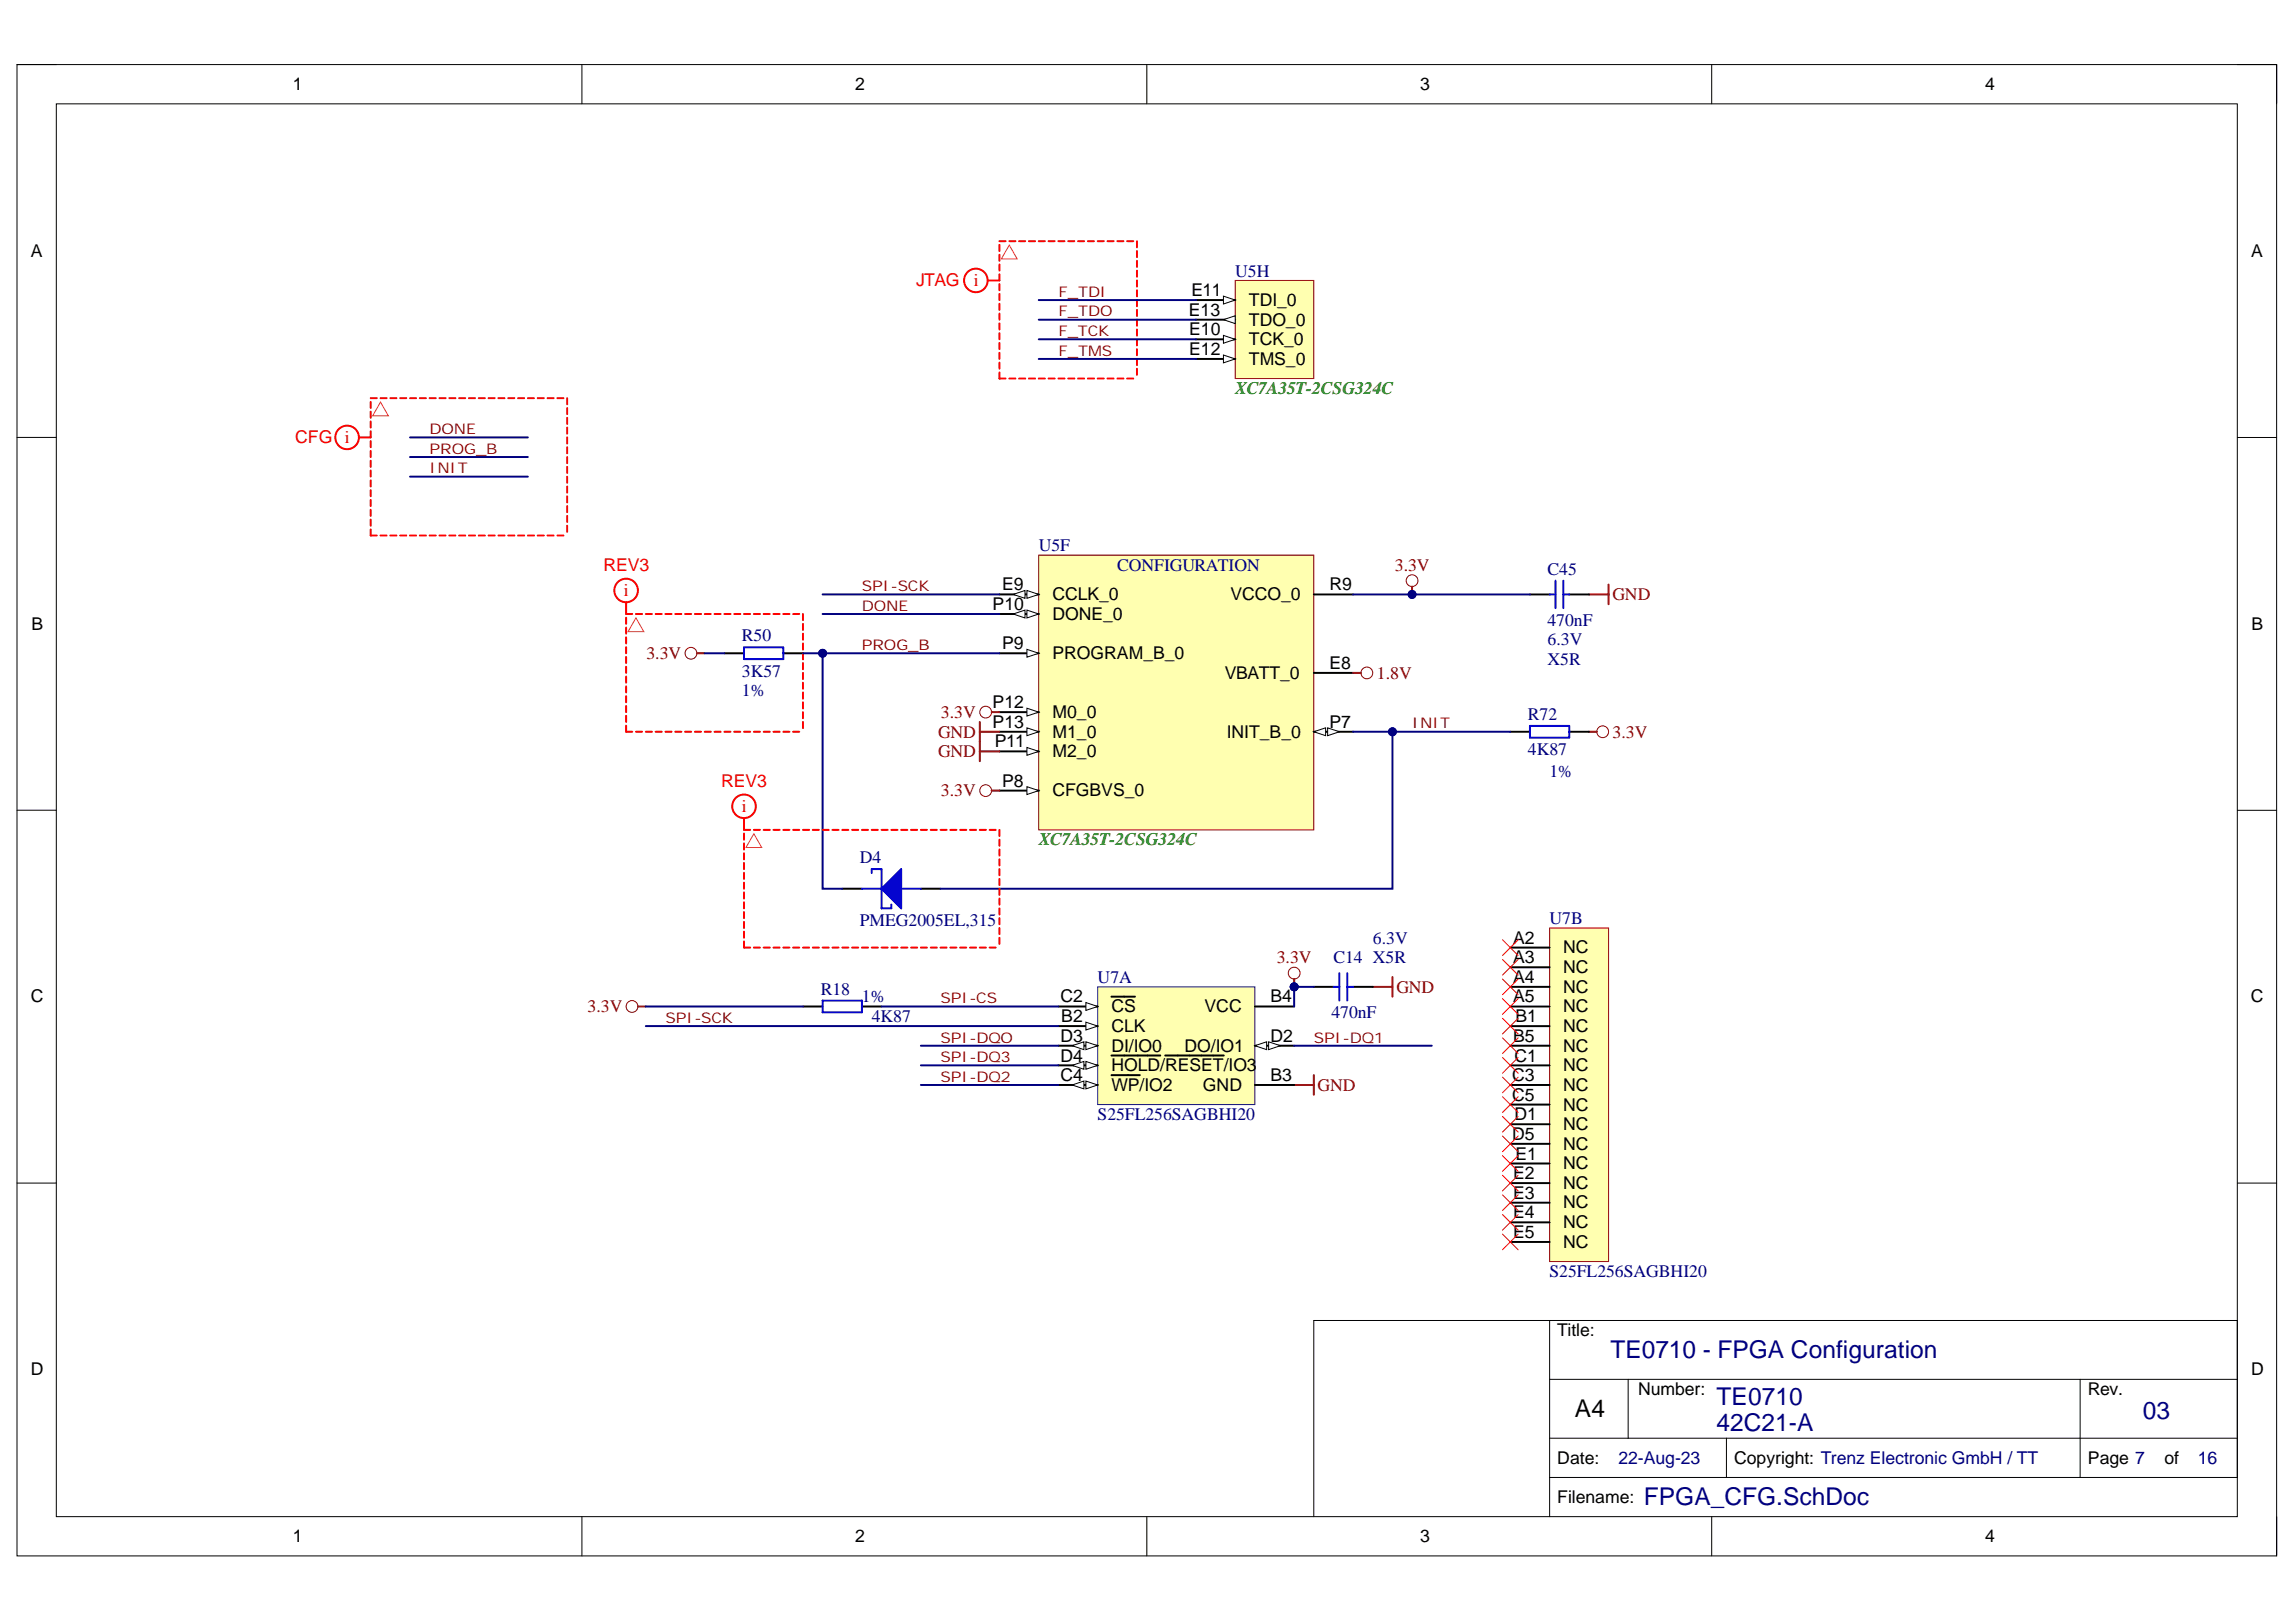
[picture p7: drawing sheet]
<svg xmlns="http://www.w3.org/2000/svg" width="297mm" height="210mm" viewBox="0 0 297 210" stroke-linecap="round" stroke-linejoin="round" font-family="sans-serif">
<defs><g id="words">
<g font-size="3.2" fill="#000080">
<text x="208.4" y="175.8">TE0710 - FPGA Configuration</text>
<text x="222.1" y="185.2">42C21-A</text>
<text x="222.1" y="181.9">TE0710</text>
<text x="277.2" y="183.6">03</text>
<text x="212.7" y="194.8">FPGA_CFG.SchDoc</text>
</g>
<text font-size="3.2" x="203.8" y="183.4">A4</text>
<g font-size="2.3">
<text x="37.9" y="11.7">1</text>
<text x="110.7" y="11.7">2</text>
<text x="183.8" y="11.7">3</text>
<text x="256.8" y="11.7">4</text>
<text x="4" y="33.3">A</text>
<text x="291.2" y="33.3">A</text>
<text x="153.8" y="40.9">E13</text>
<text x="154.1" y="38.3">E11</text>
<text x="161.6" y="39.6">TDI_0</text>
<text x="153.8" y="43.4">E10</text>
<text x="153.8" y="45.9">E12</text>
<text x="161.6" y="44.7">TCK_0</text>
<text x="161.6" y="47.2">TMS_0</text>
<text x="161.6" y="42.1">TDO_0</text>
<text x="129.6" y="76.4">E9</text>
<text x="136.2" y="77.7">CCLK_0</text>
<text x="159.2" y="77.7">VCCO_0</text>
<text x="172" y="76.4">R9</text>
<text x="4.1" y="81.5">B</text>
<text x="128.4" y="79">P10</text>
<text x="136.2" y="80.2">DONE_0</text>
<text x="291.3" y="81.5">B</text>
<text x="129.6" y="84">P9</text>
<text x="136.2" y="85.3">PROGRAM_B_0</text>
<text x="158.5" y="87.9">VBATT_0</text>
<text x="172" y="86.6">E8</text>
<text x="128.4" y="91.7">P12</text>
<text x="128.4" y="94.2">P13</text>
<text x="136.2" y="92.9">M0_0</text>
<text x="136.2" y="95.5">M1_0</text>
<text x="158.7" y="95.5">INIT_B_0</text>
<text x="172" y="94.2">P7</text>
<text x="128.7" y="96.7">P11</text>
<text x="129.6" y="101.8">P8</text>
<text x="136.2" y="98">M2_0</text>
<text x="136.2" y="103.1">CFGBVS_0</text>
<text x="195.8" y="122.1">A2</text>
<text x="195.8" y="124.7">A3</text>
<text x="202.2" y="123.4">NC</text>
<text x="202.2" y="125.9">NC</text>
<text x="4" y="129.7">C</text>
<text x="137.2" y="129.7">C2</text>
<text x="143.8" y="131">CS</text>
<text x="155.8" y="131">VCC</text>
<text x="164.4" y="129.7">B4</text>
<text x="195.8" y="127.2">A4</text>
<text x="195.8" y="129.7">A5</text>
<text x="202.2" y="128.5">NC</text>
<text x="202.2" y="131">NC</text>
<text x="291.2" y="129.7">C</text>
<text x="137.2" y="134.8">D3</text>
<text x="137.2" y="137.4">D4</text>
<text x="137.3" y="132.3">B2</text>
<text x="143.8" y="133.6">CLK</text>
<text x="143.8" y="136.1">DI/IO0</text>
<text x="153.3" y="136.1">DO/IO1</text>
<text x="164.4" y="134.8">D2</text>
<text x="195.8" y="134.8">B5</text>
<text x="195.9" y="137.4">C1</text>
<text x="196.1" y="132.3">B1</text>
<text x="202.2" y="133.6">NC</text>
<text x="202.2" y="136.1">NC</text>
<text x="137.2" y="139.9">C4</text>
<text x="143.8" y="141.2">WP/IO2</text>
<text x="143.8" y="138.6">HOLD/RESET/IO3</text>
<text x="155.6" y="141.2">GND</text>
<text x="164.4" y="139.9">B3</text>
<text x="195.6" y="139.9">C3</text>
<text x="195.6" y="142.4">C5</text>
<text x="202.2" y="138.6">NC</text>
<text x="202.2" y="141.2">NC</text>
<text x="202.2" y="143.7">NC</text>
<text x="195.6" y="147.5">D5</text>
<text x="195.9" y="145">D1</text>
<text x="202.2" y="146.2">NC</text>
<text x="202.2" y="148.8">NC</text>
<text x="195.8" y="152.6">E2</text>
<text x="195.8" y="155.1">E3</text>
<text x="196.1" y="150.1">E1</text>
<text x="202.2" y="151.3">NC</text>
<text x="202.2" y="153.9">NC</text>
<text x="195.8" y="157.7">E4</text>
<text x="195.8" y="160.2">E5</text>
<text x="202.2" y="156.4">NC</text>
<text x="202.2" y="158.9">NC</text>
<text x="202.2" y="161.5">NC</text>
<text x="201.5" y="172.9">Title:</text>
<text x="4" y="178">D</text>
<text x="291.2" y="178">D</text>
<text x="211.9" y="180.5">Number:</text>
<text x="270.1" y="180.5">Rev.</text>
<text x="201.5" y="189.4">Date:</text>
<text x="224.4" y="189.4">Copyright: Trenz Electronic GmbH / TT</text>
<text x="270.1" y="189.4">Page 7</text>
<text x="280" y="189.4">of</text>
<text x="201.5" y="194.5">Filename:</text>
<text x="37.9" y="199.6">1</text>
<text x="110.7" y="199.6">2</text>
<text x="183.8" y="199.6">3</text>
<text x="256.8" y="199.6">4</text>
</g>
<g font-size="2.3" fill="#000080">
<text x="159.8" y="35.8">U5H</text>
<text x="134.4" y="71.3">U5F</text>
<text x="144.5" y="73.9">CONFIGURATION</text>
<text x="200.2" y="74.4">C45</text>
<text x="96" y="83">R50</text>
<text x="200.2" y="83.5">6.3V</text>
<text x="200.2" y="81">470nF</text>
<text x="96" y="87.6">3K57</text>
<text x="200.2" y="86">X5R</text>
<text x="96" y="90.1">1%</text>
<text x="197.7" y="93.2">R72</text>
<text x="197.7" y="97.7">4K87</text>
<text x="200.5" y="100.5">1%</text>
<text x="111.2" y="111.7">D4</text>
<text x="111.2" y="119.8">PMEG2005EL,315</text>
<text x="200.5" y="119.6">U7B</text>
<text x="172.5" y="124.7">C14 X5R</text>
<text x="177.6" y="122.1">6.3V</text>
<text x="106.2" y="128.7">R18</text>
<text x="111.5" y="129.7">1%</text>
<text x="142" y="127.2">U7A</text>
<text x="172.2" y="131.8">470nF</text>
<text x="112.8" y="132.3">4K87</text>
<text x="142" y="145">S25FL256SAGBHI20</text>
<text x="200.5" y="165.3">S25FL256SAGBHI20</text>
<text x="209.4" y="189.4">22-Aug-23</text>
<text x="284.3" y="189.4">16</text>
</g>
<g font-size="2.3" fill="#f00">
<text x="118.5" y="37.1">JTAG</text>
<text x="126" y="37.1">i</text>
<text x="38.2" y="57.4">CFG</text>
<text x="44.6" y="57.3">i</text>
<text x="78.1" y="73.9">REV3</text>
<text x="80.7" y="77.2">i</text>
<text x="93.3" y="101.8">REV3</text>
<text x="96" y="105.1">i</text>
</g>
<g font-size="2.3" fill="#008000">
<text x="159.8" y="51">XC7A35T-2CSG324C</text>
<text x="134.4" y="109.4">XC7A35T-2CSG324C</text>
</g>
<g font-size="2.3" fill="#800000">
<text x="180.5" y="73.9">3.3V</text>
<text x="208.6" y="77.7">GND</text>
<text x="83.6" y="85.3">3.3V</text>
<text x="178.1" y="87.8">1.8V</text>
<text x="121.4" y="95.5">GND</text>
<text x="121.7" y="92.9">3.3V</text>
<text x="208.6" y="95.5">3.3V</text>
<text x="121.4" y="98">GND</text>
<text x="121.7" y="103.1">3.3V</text>
<text x="165.2" y="124.7">3.3V</text>
<text x="76" y="131">3.3V</text>
<text x="180.7" y="128.5">GND</text>
<text x="170.5" y="141.1">GND</text>
</g>
<g font-size="1.9" fill="#800000">
<text x="136.9" y="38.4">F_TDI</text>
<text x="136.9" y="40.9">F_TDO</text>
<text x="136.9" y="46">F_TMS</text>
<text x="136.9" y="43.5">F_TCK</text>
<text x="55.6" y="58.7">PROG_B</text>
<text x="55.6" y="56.2">DONE</text>
<text x="55.6" y="61.3">INIT</text>
<text x="111.5" y="76.5">SPI-SCK</text>
<text x="111.5" y="79.1">DONE</text>
<text x="111.5" y="84.1">PROG_B</text>
<text x="182.7" y="94.3">INIT</text>
<text x="121.7" y="129.8">SPI-CS</text>
<text x="86.1" y="132.4">SPI-SCK</text>
<text x="121.7" y="134.9">SPI-DQO</text>
<text x="121.7" y="137.5">SPI-DQ3</text>
<text x="170" y="134.9">SPI-DQ1</text>
<text x="121.7" y="140">SPI-DQ2</text>
</g>
</g></defs>
<path d="M2.2 8.4h292.3v193h-292.3z" fill="none" stroke="#000" stroke-width=".13"/>
<path d="M7.3 13.4h282.1v182.9h-282.1z" fill-rule="evenodd" fill="#fff"/>
<g fill="none" stroke="#000" stroke-width=".13">
<path d="M2.2 8.4h5.1M7.3 13.4h282.1v182.9h-282.1zM75.3 8.4v5M148.4 8.4v5M221.4 8.4v5M289.4 8.4h5.1v5M2.2 56.6h5.1M289.4 56.6h5.1M2.2 104.9h5.1M289.4 104.9h5.1M2.2 153.1h5.1M289.4 153.1h5.1"/>
<path d="M200.5 170.9v25.4M200.5 178.5h88.9M210.6 178.5v7.6M269.1 178.5v12.7M75.3 196.3v5.1M148.4 196.3v5.1M200.5 191.2h88.9v-20.3h-119.4v25.4M200.5 186.1h88.9M221.4 196.3v5.1M223.4 186.1v5.1M294.5 196.3v5.1"/>
</g>
<circle cx="207.3" cy="94.7" r=".76" fill="none" stroke="#800000" stroke-width=".13"/>
<path d="M205.6 94.7h1" fill="none" stroke="#800000" stroke-width=".25"/>
<path d="M159.8 36.3h10.2v12.7h-10.2z" fill-rule="evenodd" fill="#ffffb0"/>
<path d="M159.8 36.3h10.2v12.7h-10.2z" fill="none" stroke="#800000" stroke-width=".13"/>
<path d="M154.7 43.9h5.1" fill="none" stroke="#000" stroke-width=".25"/>
<path d="M158.3 43.4l1.5 .5-1.5 .5z" fill="#f8fcff"/>
<path d="M158.3 43.4l1.5 .5-1.5 .5z" fill="none" stroke="#000" stroke-width=".13"/>
<path d="M154.7 46.5h5.1" fill="none" stroke="#000" stroke-width=".25"/>
<path d="M158.3 45.9l1.5 .6-1.5 .5z" fill="#f8fcff"/>
<path d="M158.3 45.9l1.5 .6-1.5 .5z" fill="none" stroke="#000" stroke-width=".13"/>
<path d="M154.7 38.8h5.1" fill="none" stroke="#000" stroke-width=".25"/>
<path d="M158.3 38.3l1.5 .5-1.5 .5z" fill="#f8fcff"/>
<path d="M158.3 38.3l1.5 .5-1.5 .5z" fill="none" stroke="#000" stroke-width=".13"/>
<path d="M154.7 41.4h5.1" fill="none" stroke="#000" stroke-width=".25"/>
<path d="M158.3 41.4l1.5-.5v1z" fill="#f8fcff"/>
<path d="M158.3 41.4l1.5-.5v1z" fill="none" stroke="#000" stroke-width=".13"/>
<path d="M134.4 71.8h35.6v35.6h-35.6z" fill-rule="evenodd" fill="#ffffb0"/>
<path d="M134.4 71.8h35.6v35.6h-35.6z" fill="none" stroke="#800000" stroke-width=".13"/>
<path d="M129.3 79.5h5.1" fill="none" stroke="#000" stroke-width=".25"/>
<path d="M132.9 79l1.5 .5-1.5 .5z" fill="#f8fcff"/>
<path d="M132.9 79l1.5 .5-1.5 .5z" fill="none" stroke="#000" stroke-width=".13"/>
<path d="M131.1 79.5l1.5-.5v1z" fill="#f8fcff"/>
<path d="M131.1 79.5l1.5-.5v1z" fill="none" stroke="#000" stroke-width=".13"/>
<path d="M129.3 76.9h5.1" fill="none" stroke="#000" stroke-width=".25"/>
<path d="M132.9 76.4l1.5 .5-1.5 .5z" fill="#f8fcff"/>
<path d="M132.9 76.4l1.5 .5-1.5 .5z" fill="none" stroke="#000" stroke-width=".13"/>
<path d="M131.1 76.9l1.5-.5v1z" fill="#f8fcff"/>
<path d="M131.1 76.9l1.5-.5v1z" fill="none" stroke="#000" stroke-width=".13"/>
<path d="M170 94.7h5.1" fill="none" stroke="#000" stroke-width=".25"/>
<path d="M170 94.7l1.5-.5v1z" fill="#f8fcff"/>
<path d="M170 94.7l1.5-.5v1z" fill="none" stroke="#000" stroke-width=".13"/>
<path d="M171.8 94.2l1.5 .5-1.5 .5z" fill="#f8fcff"/>
<path d="M171.8 94.2l1.5 .5-1.5 .5z" fill="none" stroke="#000" stroke-width=".13"/>
<path d="M129.3 92.2h5.1" fill="none" stroke="#000" stroke-width=".25"/>
<path d="M132.9 91.6l1.5 .6-1.5 .5z" fill="#f8fcff"/>
<path d="M132.9 91.6l1.5 .6-1.5 .5z" fill="none" stroke="#000" stroke-width=".13"/>
<path d="M129.3 84.5h5.1M170 87.1h5.1" fill="none" stroke="#000" stroke-width=".25"/>
<path d="M132.9 84l1.5 .5-1.5 .5z" fill="#f8fcff"/>
<path d="M132.9 84l1.5 .5-1.5 .5z" fill="none" stroke="#000" stroke-width=".13"/>
<path d="M129.3 102.3h5.1" fill="none" stroke="#000" stroke-width=".25"/>
<path d="M132.9 101.8l1.5 .5-1.5 .5z" fill="#f8fcff"/>
<path d="M132.9 101.8l1.5 .5-1.5 .5z" fill="none" stroke="#000" stroke-width=".13"/>
<path d="M129.3 97.2h5.1" fill="none" stroke="#000" stroke-width=".25"/>
<path d="M132.9 96.7l1.5 .5-1.5 .5z" fill="#f8fcff"/>
<path d="M132.9 96.7l1.5 .5-1.5 .5z" fill="none" stroke="#000" stroke-width=".13"/>
<path d="M129.3 94.7h5.1" fill="none" stroke="#000" stroke-width=".25"/>
<path d="M132.9 94.2l1.5 .5-1.5 .5z" fill="#f8fcff"/>
<path d="M132.9 94.2l1.5 .5-1.5 .5z" fill="none" stroke="#000" stroke-width=".13"/>
<path d="M170 76.9h5.1" fill="none" stroke="#000" stroke-width=".25"/>
<circle cx="182.7" cy="75.1" r=".76" fill="none" stroke="#800000" stroke-width=".13"/>
<path d="M182.7 75.9v1" fill="none" stroke="#800000" stroke-width=".25"/>
<circle cx="182.7" cy="76.9" r=".51" fill="#000080"/>
<circle cx="182.7" cy="76.9" r=".51" fill="none" stroke="#000080" stroke-width=".13"/>
<g fill="none" stroke="#800000" stroke-width=".13">
<circle cx="127.5" cy="92.2" r=".76"/>
<circle cx="127.5" cy="102.3" r=".76"/>
<circle cx="167.4" cy="125.9" r=".76"/>
</g>
<path d="M205.6 76.9h2.5M208.1 75.7v2.5M126.8 93.4v5.1M126.8 94.7h2.5M126.8 97.2h2.5M128.3 92.2h1M128.3 102.3h1M167.4 126.7v1M170 139.1v2.6M167.4 140.4h2.6" fill="none" stroke="#800000" stroke-width=".25"/>
<circle cx="167.4" cy="127.7" r=".51" fill="#000080"/>
<circle cx="167.4" cy="127.7" r=".51" fill="none" stroke="#000080" stroke-width=".13"/>
<path d="M82.5 130.3h1M177.6 127.7h2.5M180.1 126.4v2.6" fill="none" stroke="#800000" stroke-width=".25"/>
<circle cx="81.8" cy="130.2" r=".76" fill="none" stroke="#800000" stroke-width=".13"/>
<path d="M197.9 76.9h2.6M203 76.9h2.6" fill="none" stroke="#000" stroke-width=".25"/>
<path d="M200.5 76.9h.7M201.2 75.1v3.6M202.3 75.1v3.6M202.3 76.9h.7" fill="none" stroke="#00f" stroke-width=".25"/>
<path d="M142 127.7h20.3v15.2h-20.3z" fill-rule="evenodd" fill="#ffffb0"/>
<path d="M142 127.7h20.3v15.2h-20.3z" fill="none" stroke="#30007b" stroke-width=".13"/>
<path d="M136.9 132.8h5.1" fill="none" stroke="#000" stroke-width=".25"/>
<path d="M140.5 132.3l1.5 .5-1.5 .5z" fill="#f8fcff"/>
<path d="M140.5 132.3l1.5 .5-1.5 .5z" fill="none" stroke="#000" stroke-width=".13"/>
<path d="M136.9 130.3h5.1M162.3 130.3h5.1M162.3 140.4h5.1" fill="none" stroke="#000" stroke-width=".25"/>
<path d="M140.5 129.7l1.5 .6-1.5 .5z" fill="#f8fcff"/>
<path d="M140.5 129.7l1.5 .6-1.5 .5z" fill="none" stroke="#000" stroke-width=".13"/>
<path d="M143.8 129h3M136.9 140.4h5.1" fill="none" stroke="#000" stroke-width=".25"/>
<path d="M140.5 139.9l1.5 .5-1.5 .5z" fill="#f8fcff"/>
<path d="M140.5 139.9l1.5 .5-1.5 .5z" fill="none" stroke="#000" stroke-width=".13"/>
<path d="M138.7 140.4l1.5-.5v1z" fill="#f8fcff"/>
<path d="M138.7 140.4l1.5-.5v1z" fill="none" stroke="#000" stroke-width=".13"/>
<path d="M143.8 139.1h3.7M162.3 135.3h5.1" fill="none" stroke="#000" stroke-width=".25"/>
<path d="M162.3 135.3l1.6-.5v1z" fill="#f8fcff"/>
<path d="M162.3 135.3l1.6-.5v1z" fill="none" stroke="#000" stroke-width=".13"/>
<path d="M164.1 134.8l1.6 .5-1.6 .5z" fill="#f8fcff"/>
<path d="M164.1 134.8l1.6 .5-1.6 .5z" fill="none" stroke="#000" stroke-width=".13"/>
<path d="M136.9 135.3h5.1" fill="none" stroke="#000" stroke-width=".25"/>
<path d="M140.5 134.8l1.5 .5-1.5 .5z" fill="#f8fcff"/>
<path d="M140.5 134.8l1.5 .5-1.5 .5z" fill="none" stroke="#000" stroke-width=".13"/>
<path d="M138.7 135.3l1.5-.5v1z" fill="#f8fcff"/>
<path d="M138.7 135.3l1.5-.5v1z" fill="none" stroke="#000" stroke-width=".13"/>
<path d="M136.9 137.9h5.1" fill="none" stroke="#000" stroke-width=".25"/>
<path d="M140.5 137.4l1.5 .5-1.5 .5z" fill="#f8fcff"/>
<path d="M140.5 137.4l1.5 .5-1.5 .5z" fill="none" stroke="#000" stroke-width=".13"/>
<path d="M138.7 137.9l1.5-.5v1z" fill="#f8fcff"/>
<path d="M138.7 137.9l1.5-.5v1z" fill="none" stroke="#000" stroke-width=".13"/>
<path d="M143.8 136.6h6.3M150.7 136.6h7.6" fill="none" stroke="#000" stroke-width=".25"/>
<path d="M200.5 120.1h7.6v43.2h-7.6z" fill-rule="evenodd" fill="#ffffb0"/>
<g fill="none" stroke="#800000" stroke-width=".13">
<path d="M200.5 120.1h7.6v43.2h-7.6z"/>
<circle cx="89.4" cy="84.5" r=".76"/>
<circle cx="176.8" cy="87.1" r=".76"/>
</g>
<g fill="none" stroke="#000" stroke-width=".25">
<path d="M93.7 84.5h2.6M101.3 84.5h2.6M195.4 94.7h2.5M203 94.7h2.6M109 115h2.5M119.1 115h2.6M103.9 130.3h2.5M111.5 130.3h2.6M170 127.7h2.5M175.1 127.7h2.5M195.4 122.6h5.1M195.4 125.2h5.1"/>
<path d="M195.4 127.7h5.1M195.4 130.3h5.1M195.4 132.8h5.1M195.4 135.3h5.1M195.4 137.9h5.1M195.4 140.4h5.1M195.4 142.9h5.1M195.4 145.5h5.1M195.4 148h5.1M195.4 150.6h5.1M195.4 153.1h5.1M195.4 155.6h5.1"/>
<path d="M195.4 158.2h5.1M195.4 160.7h5.1"/>
</g>
<g fill="none" stroke="#f00" stroke-width=".13">
<path d="M194.4 121.6l2 2.1M194.4 124.2l2 2M194.4 126.7l2 2M194.4 129.2l2 2.1M194.4 131.8l2 2M194.4 134.3l2 2M194.4 136.8l2 2.1M194.4 139.4l2 2M196.4 121.6l-2 2.1M196.4 124.2l-2 2M196.4 126.7l-2 2M196.4 129.2l-2 2.1"/>
<path d="M196.4 131.8l-2 2M196.4 134.3l-2 2M196.4 136.8l-2 2.1M196.4 139.4l-2 2M194.4 141.9l2 2.1M194.4 144.5l2 2M194.4 147l2 2M194.4 149.5l2 2.1M194.4 152.1l2 2M194.4 154.6l2 2.1M194.4 157.2l2 2M194.4 159.7l2 2"/>
<path d="M196.4 141.9l-2 2.1M196.4 144.5l-2 2M196.4 147l-2 2M196.4 149.5l-2 2.1M196.4 152.1l-2 2M196.4 154.6l-2 2.1M196.4 157.2l-2 2M196.4 159.7l-2 2"/>
</g>
<g fill="none" stroke="#f00" stroke-width=".25">
<path d="M129.3 31.7v.8M129.3 33v.8M129.3 34.2v.8M129.3 35.5v.8h-1.5M129.3 36.8v.8M129.3 38v.8M129.3 39.3v.8M129.3 31.2h.8M130.6 31.2h.8M131.8 31.2h.8M133.1 31.2h.8M134.4 31.2h.8"/>
<path d="M135.7 31.2h.7M136.9 31.2h.8M138.2 31.2h.8M139.5 31.2h.8M140.7 31.2h.8M142 31.2h.8M143.3 31.2h.8M144.6 31.2h.7M145.8 31.2h.8M147.1 31.2v.8M147.1 32.5v.8M147.1 33.8v.7"/>
<path d="M147.1 35v.8M147.1 36.3v.8M147.1 37.6v.8M147.1 38.8v.8M48 52v.8M48 53.3v.8M48 54.5v.8M48 55.8v.8h-1.6M48 57.1v.8M48 58.4v.7M48 59.6v.8M48 51.5h.8"/>
<path d="M49.2 51.5h.8M50.5 51.5h.8M51.8 51.5h.8M53 51.5h.8M54.3 51.5h.8M55.6 51.5h.8M56.9 51.5h.7M58.1 51.5h.8M59.4 51.5h.8M60.7 51.5h.8M61.9 51.5h.8M63.2 51.5h.8"/>
<path d="M64.5 51.5h.8M65.7 51.5h.8M67 51.5h.8M68.3 51.5h.8M69.6 51.5h.8M70.8 51.5h.8M72.1 51.5h.8M73.4 51.5v.8M73.4 52.8v.8M73.4 54.1v.8M73.4 55.3v.8M73.4 56.6v.8"/>
<path d="M73.4 57.9v.8M73.4 59.1v.8M129.3 40.6v.8M129.3 41.8v.8M129.3 43.1v.8M129.3 44.4v.8M129.3 45.7v.8M129.3 46.9v.8M129.3 48.2v.8h.8M130.6 49h.8M131.8 49h.8M133.1 49h.8"/>
<path d="M134.4 49h.8M135.7 49h.7M136.9 49h.8M138.2 49h.8M139.5 49h.8M140.7 49h.8M142 49h.8M143.3 49h.8M144.6 49h.7M145.8 49h.8M147.1 40.1v.8M147.1 41.4v.8"/>
<path d="M147.1 42.6v.8M147.1 43.9v.8M147.1 45.2v.8M147.1 46.5v.7M147.1 47.7v.8M48 60.9v.8M48 62.2v.8M48 63.4v.8M48 64.7v.8M48 66v.8M48 67.2v.8M48 68.5v.8h.8"/>
<path d="M49.2 69.3h.8M50.5 69.3h.8M51.8 69.3h.8M53 69.3h.8M54.3 69.3h.8M55.6 69.3h.8M56.9 69.3h.7M58.1 69.3h.8M59.4 69.3h.8M60.7 69.3h.8M61.9 69.3h.8M63.2 69.3h.8"/>
<path d="M64.5 69.3h.8M65.7 69.3h.8M67 69.3h.8M68.3 69.3h.8M69.6 69.3h.8M70.8 69.3h.8M72.1 69.3h.8M73.4 60.4v.8M73.4 61.7v.8M73.4 63v.7M73.4 64.2v.8M73.4 65.5v.8"/>
<path d="M73.4 66.8v.8M73.4 68v.8"/>
<circle cx="126.3" cy="36.3" r="1.52"/>
<circle cx="44.9" cy="56.6" r="1.52"/>
</g>
<path d="M130.6 31.7l1 1.8h-2zM49.2 52l1 1.8h-2z" fill="none" stroke="#f33" stroke-width=".13"/>
<path d="M90.2 84.5h1M175.1 87.1h1" fill="none" stroke="#800000" stroke-width=".25"/>
<path d="M96.3 83.8h5v1.5h-5zM197.9 93.9h5.1v1.6h-5.1zM111.5 115h2.6M114.1 112.5v5.1M116.6 112.5v5.1l-2.5-2.6zM116.6 115h2.5M106.4 129.5h5.1v1.5h-5.1zM172.5 127.7h.8M173.3 125.9v3.6M174.3 125.9v3.6M174.3 127.7h.8" fill="none" stroke="#00f" stroke-width=".25"/>
<path d="M116.6 112.5v5.1l-2.5-2.6z" fill="#00f"/>
<path d="M116.6 112.5v5.1l-2.5-2.6z" fill="none" stroke="#00f" stroke-width=".13"/>
<path d="M114.1 112.5h-1.3v.5M115.3 117v.6h-1.2" fill="none" stroke="#00f" stroke-width=".25"/>
<g fill="none" stroke="#f00" stroke-width=".25">
<path d="M81 77.9v1.6h.8M81 79.9v.8M82.3 79.5h.8M83.5 79.5h.8M84.8 79.5h.8M86.1 79.5h.8M87.4 79.5h.8M88.6 79.5h.8M89.9 79.5h.8M91.2 79.5h.8M92.4 79.5h.8M93.7 79.5h.8"/>
<path d="M95 79.5h.8M96.3 79.5h.8M97.5 79.5h.8M98.8 79.5h.8M100.1 79.5h.8M101.3 79.5h.8M102.6 79.5h.8M103.9 79.5v.8M81 81.2v.8M81 82.5v.8M81 83.7v.8M81 85v.8"/>
<path d="M81 86.3v.8M81 87.6v.7M81 88.8v.8M81 90.1v.8M81 91.4v.8M81 92.6v.8M81 93.9v.8h.8M82.3 94.7h.8M83.5 94.7h.8M84.8 94.7h.8M86.1 94.7h.8M87.4 94.7h.8"/>
<path d="M88.6 94.7h.8M89.9 94.7h.8M91.2 94.7h.8M92.4 94.7h.8M93.7 94.7h.8M95 94.7h.8M96.3 94.7h.8M97.5 94.7h.8M98.8 94.7h.8M100.1 94.7h.8M101.3 94.7h.8M102.6 94.7h.8"/>
<path d="M103.9 80.7v.8M103.9 82v.8M103.9 83.3v.8M103.9 84.5v.8M103.9 85.8v.8M103.9 87.1v.8M103.9 88.3v.8M103.9 89.6v.8M103.9 90.9v.8M103.9 92.2v.7M103.9 93.4v.8"/>
<circle cx="81" cy="76.4" r="1.52"/>
</g>
<path d="M82.3 80l1 1.7h-2z" fill="none" stroke="#f33" stroke-width=".13"/>
<path d="M134.4 38.8h20.3M134.4 41.4h20.3M134.4 43.9h20.3M134.4 46.5h20.3M103.9 84.5h25.4" fill="none" stroke="#000080" stroke-width=".25"/>
<circle cx="106.4" cy="84.5" r=".51" fill="#000080"/>
<circle cx="106.4" cy="84.5" r=".51" fill="none" stroke="#000080" stroke-width=".13"/>
<path d="M175.1 94.7h20.3" fill="none" stroke="#000080" stroke-width=".25"/>
<circle cx="180.1" cy="94.7" r=".51" fill="#000080"/>
<circle cx="180.1" cy="94.7" r=".51" fill="none" stroke="#000080" stroke-width=".13"/>
<path d="M106.4 79.5h22.9M106.4 76.9h22.9M175.1 76.9h22.8" fill="none" stroke="#000080" stroke-width=".25"/>
<circle cx="182.7" cy="76.9" r=".51" fill="#000080"/>
<circle cx="182.7" cy="76.9" r=".51" fill="none" stroke="#000080" stroke-width=".13"/>
<path d="M83.5 132.8h53.4M83.5 130.3h20.4M114.1 130.3h22.8M119.1 135.3h17.8M119.1 137.9h17.8M167.4 127.7v2.6M167.4 135.3h17.8M119.1 140.4h17.8" fill="none" stroke="#000080" stroke-width=".25"/>
<circle cx="167.4" cy="127.7" r=".51" fill="#000080"/>
<circle cx="167.4" cy="127.7" r=".51" fill="none" stroke="#000080" stroke-width=".13"/>
<path d="M167.4 127.7h2.6" fill="none" stroke="#000080" stroke-width=".25"/>
<circle cx="167.4" cy="127.7" r=".51" fill="#000080"/>
<circle cx="167.4" cy="127.7" r=".51" fill="none" stroke="#000080" stroke-width=".13"/>
<path d="M53 59.1h15.3M53 56.6h15.3M53 61.7h15.3M91.2 84.5h2.5M180.1 94.7v20.3h-58.4" fill="none" stroke="#000080" stroke-width=".25"/>
<circle cx="180.1" cy="94.7" r=".51" fill="#000080"/>
<circle cx="180.1" cy="94.7" r=".51" fill="none" stroke="#000080" stroke-width=".13"/>
<path d="M106.4 84.5v30.5h2.6" fill="none" stroke="#000080" stroke-width=".25"/>
<circle cx="106.4" cy="84.5" r=".51" fill="#000080"/>
<circle cx="106.4" cy="84.5" r=".51" fill="none" stroke="#000080" stroke-width=".13"/>
<g fill="none" stroke="#f00" stroke-width=".25">
<path d="M96.3 105.9v1.5h.8M96.3 107.9v.8M96.3 109.1v.8M96.3 110.4v.8M96.3 111.7v.8M96.3 112.9v.8M96.3 114.2v.8M96.3 115.5v.8M96.3 116.8v.8M96.3 118v.8M96.3 119.3v.8M97.5 107.4h.8"/>
<path d="M98.8 107.4h.8M100.1 107.4h.8M101.3 107.4h.8M102.6 107.4h.8M103.9 107.4h.8M105.2 107.4h.7M106.4 107.4h.8M107.7 107.4h.8M109 107.4h.8M110.2 107.4h.8M111.5 107.4h.8M112.8 107.4h.8"/>
<path d="M114.1 107.4h.7M115.3 107.4h.8M116.6 107.4h.8M117.9 107.4h.8M119.1 107.4h.8M120.4 107.4h.8M121.7 107.4h.8M122.9 107.4h.8M124.2 107.4h.8M125.5 107.4h.8M126.8 107.4h.8M128 107.4h.8"/>
<path d="M129.3 107.4v.8M129.3 108.7v.8M129.3 109.9v.8M129.3 111.2v.8M129.3 112.5v.8M129.3 113.7v.8M129.3 115v.8M129.3 116.3v.8M129.3 117.6v.7M129.3 118.8v.8M96.3 120.6v.8M96.3 121.8v.8h.8"/>
<path d="M97.5 122.6h.8M98.8 122.6h.8M100.1 122.6h.8M101.3 122.6h.8M102.6 122.6h.8M103.9 122.6h.8M105.2 122.6h.7M106.4 122.6h.8M107.7 122.6h.8M109 122.6h.8M110.2 122.6h.8M111.5 122.6h.8"/>
<path d="M112.8 122.6h.8M114.1 122.6h.7M115.3 122.6h.8M116.6 122.6h.8M117.9 122.6h.8M119.1 122.6h.8M120.4 122.6h.8M121.7 122.6h.8M122.9 122.6h.8M124.2 122.6h.8M125.5 122.6h.8M126.8 122.6h.8"/>
<path d="M128 122.6h.8M129.3 120.1v.8M129.3 121.4v.8"/>
<circle cx="96.3" cy="104.3" r="1.52"/>
</g>
<path d="M97.5 107.9l1 1.8h-2z" fill="none" stroke="#f33" stroke-width=".13"/>
<use href="#words"/>
</svg>
